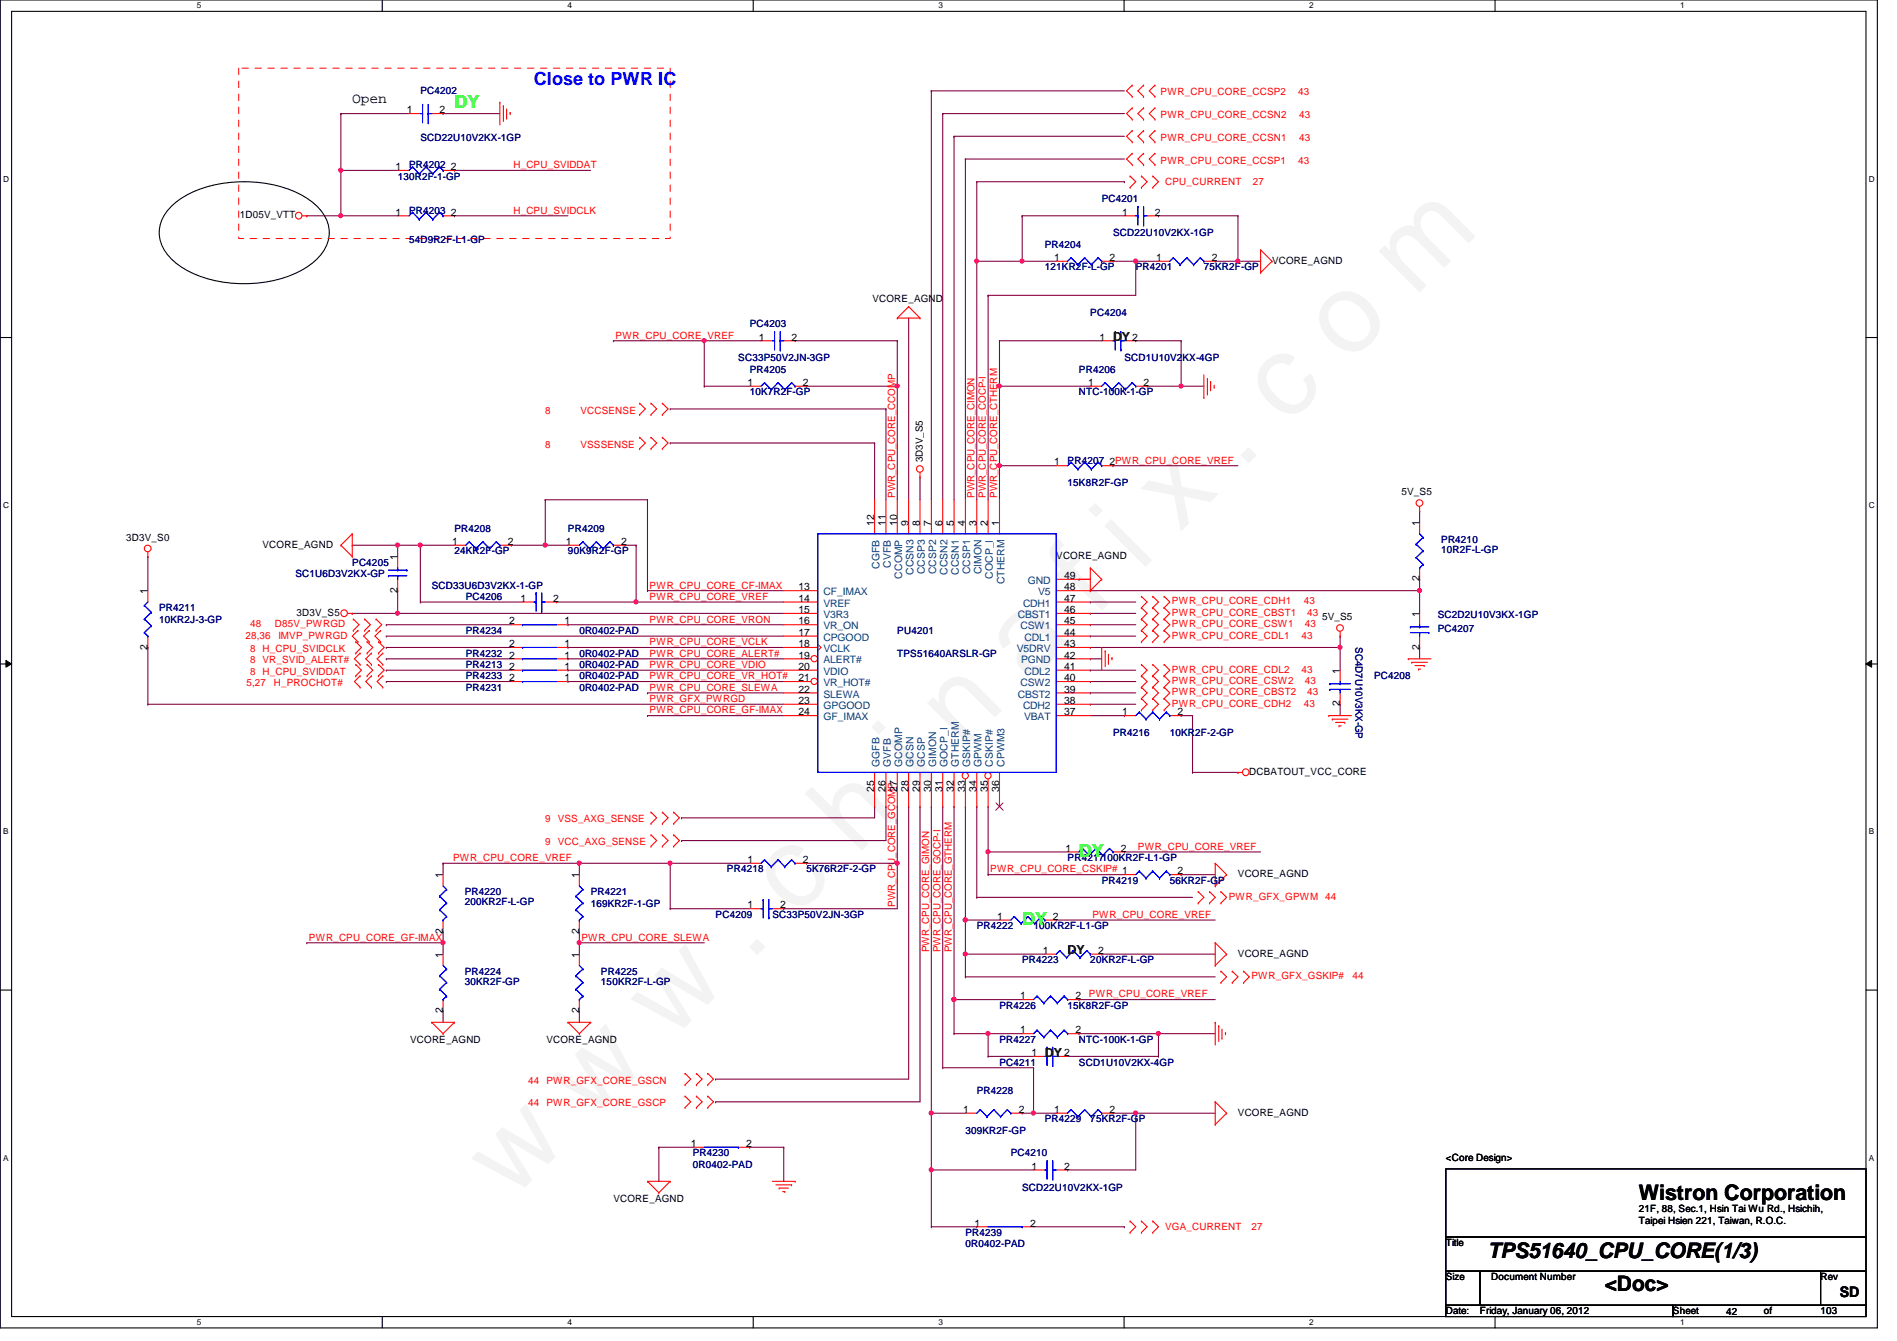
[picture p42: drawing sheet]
<svg xmlns="http://www.w3.org/2000/svg" width="297mm" height="210mm" viewBox="0 0 297 210" stroke-linecap="round" stroke-linejoin="round" font-family="sans-serif">
<defs><g id="words">
<text font-size="17.6" fill="#f0f" x="80.1" y="188" transform="rotate(-45 80.1 188)">w w w . c h i n a f i x . c o m</text>
<g font-size="3.3">
<text x="256.6" y="187.9">Wistron Corporation</text>
<text x="233" y="196.8">TPS51640_CPU_CORE(1/3)</text>
<text x="251.3" y="202.1">&lt;Doc&gt;</text>
</g>
<g font-size="2.8" fill="#0f0">
<text x="71.2" y="16.8">DY</text>
<text x="168.9" y="134.2">DY</text>
<text x="160.1" y="144.9">DY</text>
</g>
<text font-size="2.8" fill="#00f" x="83.6" y="13.3">Close to PWR IC</text>
<g font-size="2.3">
<text x="55.2" y="16.1">Open</text>
<text x="288.1" y="203">SD</text>
</g>
<g font-size="1.9" fill="#008000">
<text x="174.3" y="53.4">DY</text>
<text x="167.2" y="149.4">DY</text>
<text x="163.6" y="165.4">DY</text>
</g>
<g font-size="1.6">
<text x="63.7" y="17.7">1</text>
<text x="68.8" y="17.7">2</text>
<text x="61.9" y="26.6">1</text>
<text x="70.6" y="26.6">2</text>
<text x="37.5" y="34.2">1D05V_VTT</text>
<text x="61.9" y="33.7">1</text>
<text x="70.6" y="33.7">2</text>
<text x="175.7" y="33.7">1</text>
<text x="180.8" y="33.7">2</text>
<text x="165.1" y="40.9">1</text>
<text x="173.7" y="40.9">2</text>
<text x="181.1" y="40.9">1</text>
<text x="189.7" y="40.9">2</text>
<text x="199.2" y="41.3">VCORE_AGND</text>
<text x="136.6" y="47.3">VCORE_AGND</text>
<text x="118.8" y="53.3">1</text>
<text x="123.9" y="53.3">2</text>
<text x="172.2" y="53.3">1</text>
<text x="177.3" y="53.3">2</text>
<text x="117" y="60.4">1</text>
<text x="125.7" y="60.4">2</text>
<text x="170.4" y="60.4">1</text>
<text x="179.1" y="60.4">2</text>
<text x="144.5" y="72.3" transform="rotate(-90 144.5 72.3)">3D3V_S5</text>
<text x="165.1" y="72.9">1</text>
<text x="173.7" y="72.9">2PWR_CPU_CORE_VREF</text>
<text x="219.5" y="77.6">5V_S5</text>
<text x="136.9" y="82.3" transform="rotate(-90 136.9 82.3)">12</text>
<text x="138.7" y="82.3" transform="rotate(-90 138.7 82.3)">11</text>
<text x="140.5" y="82.3" transform="rotate(-90 140.5 82.3)">10</text>
<text x="142.2" y="82.3" transform="rotate(-90 142.2 82.3)">9</text>
<text x="144" y="82.3" transform="rotate(-90 144 82.3)">8</text>
<text x="145.8" y="82.3" transform="rotate(-90 145.8 82.3)">7</text>
<text x="147.6" y="82.3" transform="rotate(-90 147.6 82.3)">6</text>
<text x="149.3" y="82.3" transform="rotate(-90 149.3 82.3)">5</text>
<text x="151.1" y="82.3" transform="rotate(-90 151.1 82.3)">4</text>
<text x="152.9" y="82.3" transform="rotate(-90 152.9 82.3)">3</text>
<text x="154.7" y="82.3" transform="rotate(-90 154.7 82.3)">2</text>
<text x="156.5" y="82.3" transform="rotate(-90 156.5 82.3)">1</text>
<text x="222.2" y="82.3" transform="rotate(-90 222.2 82.3)">1</text>
<text x="19.8" y="84.7">3D3V_S0</text>
<text x="41.1" y="85.7">VCORE_AGND</text>
<text x="62.2" y="87.7" transform="rotate(-90 62.2 87.7)">1</text>
<text x="70.8" y="85.3">1</text>
<text x="79.5" y="85.3">2</text>
<text x="88.6" y="85.3">1</text>
<text x="97.3" y="85.3">2</text>
<text x="165.4" y="87.5">VCORE_AGND</text>
<text x="23.1" y="93" transform="rotate(-90 23.1 93)">1</text>
<text x="62.2" y="92.8" transform="rotate(-90 62.2 92.8)">2</text>
<text x="81.5" y="94.2">1</text>
<text x="86.6" y="94.2">2</text>
<text x="125" y="92.4">13</text>
<text x="125" y="94.2">14</text>
<text x="125" y="96">15</text>
<text x="166.6" y="92.4">48</text>
<text x="166.6" y="94.2">47</text>
<text x="166.6" y="96">46</text>
<text x="166.6" y="90.6">49</text>
<text x="222.2" y="91" transform="rotate(-90 222.2 91)">2</text>
<text x="23.1" y="101.7" transform="rotate(-90 23.1 101.7)">2</text>
<text x="46.4" y="96.4">3D3V_S5</text>
<text x="79.7" y="101.3">2</text>
<text x="79.7" y="97.7">2</text>
<text x="88.4" y="101.3">1</text>
<text x="88.4" y="97.7">1</text>
<text x="125" y="97.7">16</text>
<text x="125" y="99.5">17</text>
<text x="125" y="101.3">18</text>
<text x="166.6" y="97.7">45</text>
<text x="166.6" y="99.5">44</text>
<text x="166.6" y="101.3">43</text>
<text x="207" y="97.1">5V_S5</text>
<text x="222.2" y="101.7" transform="rotate(-90 222.2 101.7)">2</text>
<text x="222.2" y="96.6" transform="rotate(-90 222.2 96.6)">1</text>
<text x="79.7" y="104.9">2</text>
<text x="79.7" y="103.1">2</text>
<text x="79.7" y="106.6">2</text>
<text x="88.4" y="104.9">1</text>
<text x="88.4" y="103.1">1</text>
<text x="88.4" y="106.6">1</text>
<text x="125" y="103.1">19</text>
<text x="125" y="104.9">20</text>
<text x="125" y="106.6">21</text>
<text x="166.6" y="103.1">42</text>
<text x="166.6" y="104.9">41</text>
<text x="166.6" y="106.6">40</text>
<text x="209.8" y="105.5" transform="rotate(-90 209.8 105.5)">1</text>
<text x="125" y="108.4">22</text>
<text x="125" y="110.2">23</text>
<text x="125" y="112">24</text>
<text x="166.6" y="108.4">39</text>
<text x="166.6" y="110.2">38</text>
<text x="166.6" y="112">37</text>
<text x="175.7" y="112">1</text>
<text x="184.4" y="112">2</text>
<text x="209.8" y="110.6" transform="rotate(-90 209.8 110.6)">2</text>
<text x="136.9" y="123.9" transform="rotate(-90 136.9 123.9)">25</text>
<text x="138.7" y="123.9" transform="rotate(-90 138.7 123.9)">26</text>
<text x="140.5" y="123.9" transform="rotate(-90 140.5 123.9)">27</text>
<text x="142.2" y="123.9" transform="rotate(-90 142.2 123.9)">28</text>
<text x="144" y="123.9" transform="rotate(-90 144 123.9)">29</text>
<text x="145.8" y="123.9" transform="rotate(-90 145.8 123.9)">30</text>
<text x="147.6" y="123.9" transform="rotate(-90 147.6 123.9)">31</text>
<text x="149.3" y="123.9" transform="rotate(-90 149.3 123.9)">32</text>
<text x="151.1" y="123.9" transform="rotate(-90 151.1 123.9)">33</text>
<text x="152.9" y="123.9" transform="rotate(-90 152.9 123.9)">34</text>
<text x="154.7" y="123.9" transform="rotate(-90 154.7 123.9)">35</text>
<text x="156.5" y="123.9" transform="rotate(-90 156.5 123.9)">36</text>
<text x="195.6" y="121.3">DCBATOUT_VCC_CORE</text>
<text x="69.3" y="137.5" transform="rotate(-90 69.3 137.5)">1</text>
<text x="90.7" y="137.5" transform="rotate(-90 90.7 137.5)">1</text>
<text x="117" y="135.1">1</text>
<text x="125.7" y="135.1">2</text>
<text x="166.8" y="133.3">1</text>
<text x="175.5" y="133.3">2</text>
<text x="184.4" y="136.9">2</text>
<text x="193.8" y="137.3">VCORE_AGND</text>
<text x="117" y="142.2">1</text>
<text x="122.2" y="142.2">2</text>
<text x="156.2" y="144">1</text>
<text x="164.8" y="144">2</text>
<text x="69.3" y="149.9" transform="rotate(-90 69.3 149.9)">1</text>
<text x="69.3" y="146.1" transform="rotate(-90 69.3 146.1)">2</text>
<text x="90.7" y="149.9" transform="rotate(-90 90.7 149.9)">1</text>
<text x="90.7" y="146.1" transform="rotate(-90 90.7 146.1)">2</text>
<text x="163.3" y="149.3">1</text>
<text x="172" y="149.3">2</text>
<text x="193.8" y="149.7">VCORE_AGND</text>
<text x="69.3" y="158.6" transform="rotate(-90 69.3 158.6)">2</text>
<text x="90.7" y="158.6" transform="rotate(-90 90.7 158.6)">2</text>
<text x="159.7" y="156.4">1</text>
<text x="159.7" y="161.8">1</text>
<text x="168.4" y="156.4">2</text>
<text x="168.4" y="161.8">2</text>
<text x="64.2" y="163.2">VCORE_AGND</text>
<text x="85.6" y="163.2">VCORE_AGND</text>
<text x="161.5" y="165.3">1</text>
<text x="166.6" y="165.3">2</text>
<text x="108.2" y="179.5">1</text>
<text x="116.8" y="179.5">2</text>
<text x="150.8" y="174.2">1</text>
<text x="159.5" y="174.2">2</text>
<text x="165.1" y="174.2">1</text>
<text x="173.7" y="174.2">2</text>
<text x="193.8" y="174.6">VCORE_AGND</text>
<text x="161.5" y="183.1">1</text>
<text x="166.6" y="183.1">2</text>
<text x="226.4" y="181.7">&lt;Core Design&gt;</text>
<text x="96.1" y="188.1">VCORE_AGND</text>
<text x="152.6" y="192">1</text>
<text x="161.3" y="192">2</text>
<text x="256.6" y="189.7">21F, 88, Sec.1, Hsin Tai Wu Rd., Hsichih,</text>
<text x="256.6" y="191.6">Taipei Hsien 221, Taiwan, R.O.C.</text>
<text x="226.4" y="195.1">Title</text>
<text x="226.4" y="200.4">Size</text>
<text x="233.5" y="200.4">Document Number</text>
<text x="285.1" y="200.4">Rev</text>
<text x="226.4" y="205.7">Date:</text>
<text x="231.7" y="205.7">Friday, January 06, 2012</text>
<text x="262" y="205.7">Sheet</text>
<text x="270.3" y="205.9">42</text>
<text x="276.2" y="205.7">of</text>
<text x="285.1" y="205.7">103</text>
</g>
<g font-size="1.6" fill="#000080">
<text x="65.8" y="14.8">PC4202</text>
<text x="65.8" y="22.1">SCD22U10V2KX-1GP</text>
<text x="62.3" y="28.1">130R2F-1-GP</text>
<text x="64" y="26.3">PR4202</text>
<text x="64" y="33.4">PR4203</text>
<text x="172.5" y="31.7">PC4201</text>
<text x="64" y="38.1">54D9R2F-L1-GP</text>
<text x="163.6" y="38.8">PR4204</text>
<text x="174.3" y="37">SCD22U10V2KX-1GP</text>
<text x="163.6" y="42.3">121KR2F-L-GP</text>
<text x="177.8" y="42.3">PR4201</text>
<text x="188.5" y="42.3">75KR2F-GP</text>
<text x="117.4" y="51.2">PC4203</text>
<text x="170.7" y="49.4">PC4204</text>
<text x="115.6" y="56.6">SC33P50V2JN-3GP</text>
<text x="117.4" y="58.3">PR4205</text>
<text x="168.9" y="58.3">PR4206</text>
<text x="176.1" y="56.6">SCD1U10V2KX-4GP</text>
<text x="117.4" y="61.9">10K7R2F-GP</text>
<text x="168.9" y="61.9">NTC-100K-1-GP</text>
<text x="167.2" y="72.6">PR4207</text>
<text x="167.2" y="76.1">15K8R2F-GP</text>
<text x="71.2" y="83.2">PR4208</text>
<text x="88.9" y="83.2">PR4209</text>
<text x="55.2" y="88.6">PC4205</text>
<text x="71.2" y="86.8">24KR2F-GP</text>
<text x="88.9" y="86.8">90K9R2F-GP</text>
<text x="225.7" y="85">PR4210</text>
<text x="225.7" y="86.6">10R2F-L-GP</text>
<text x="24.9" y="95.7">PR4211</text>
<text x="46.3" y="90.3">SC1U6D3V2KX-GP</text>
<text x="67.6" y="92.1">SCD33U6D3V2KX-1-GP</text>
<text x="72.9" y="93.9">PC4206</text>
<text x="24.9" y="97.5">10KR2J-3-GP</text>
<text x="72.9" y="99.2">PR4234</text>
<text x="90.7" y="99.2">0R0402-PAD</text>
<text x="140.5" y="99.2">PU4201</text>
<text x="212.3" y="101.3" transform="rotate(90 212.3 101.3)">SC4D7U10V3KX-GP</text>
<text x="225.1" y="98.9">PC4207</text>
<text x="225.1" y="96.7">SC2D2U10V3KX-1GP</text>
<text x="72.9" y="102.8">PR4232</text>
<text x="72.9" y="106.3">PR4233</text>
<text x="72.9" y="104.6">PR4213</text>
<text x="90.7" y="102.8">0R0402-PAD</text>
<text x="90.7" y="106.3">0R0402-PAD</text>
<text x="90.7" y="104.6">0R0402-PAD</text>
<text x="140.5" y="102.8">TPS51640ARSLR-GP</text>
<text x="215.2" y="106.3">PC4208</text>
<text x="72.9" y="108.1">PR4231</text>
<text x="90.7" y="108.1">0R0402-PAD</text>
<text x="174.3" y="115.2">PR4216</text>
<text x="183.2" y="115.2">10KR2F-2-GP</text>
<text x="113.8" y="136.6">PR4218</text>
<text x="126.3" y="136.6">5K76R2F-2-GP</text>
<text x="167.2" y="134.8">PR4217100KR2F-L1-GP</text>
<text x="72.8" y="140.1">PR4220</text>
<text x="72.8" y="141.7">200KR2F-L-GP</text>
<text x="92.5" y="140.1">PR4221</text>
<text x="92.5" y="141.9">169KR2F-1-GP</text>
<text x="112.1" y="143.7">PC4209</text>
<text x="120.9" y="143.7">SC33P50V2JN-3GP</text>
<text x="172.5" y="138.3">PR4219</text>
<text x="183.2" y="138.3">56KR2F-GP</text>
<text x="152.9" y="145.5">PR4222</text>
<text x="161.8" y="145.5">100KR2F-L1-GP</text>
<text x="72.8" y="152.6">PR4224</text>
<text x="72.8" y="154.2">30KR2F-GP</text>
<text x="94.1" y="152.6">PR4225</text>
<text x="94.1" y="154.2">150KR2F-L-GP</text>
<text x="160.1" y="150.8">PR4223</text>
<text x="170.7" y="150.8">20KR2F-L-GP</text>
<text x="156.5" y="157.9">PR4226</text>
<text x="167.2" y="157.9">15K8R2F-GP</text>
<text x="156.5" y="166.8">PC4211</text>
<text x="156.5" y="163.2">PR4227</text>
<text x="168.9" y="166.8">SCD1U10V2KX-4GP</text>
<text x="168.9" y="163.2">NTC-100K-1-GP</text>
<text x="152.9" y="171.2">PR4228</text>
<text x="151.2" y="177.5">309KR2F-GP</text>
<text x="163.6" y="175.7">PR4229</text>
<text x="170.7" y="175.7">75KR2F-GP</text>
<text x="108.5" y="181">PR4230</text>
<text x="108.5" y="182.8">0R0402-PAD</text>
<text x="158.3" y="181">PC4210</text>
<text x="160.1" y="186.4">SCD22U10V2KX-1GP</text>
<text x="151.2" y="193.5">PR4239</text>
<text x="151.2" y="195.2">0R0402-PAD</text>
</g>
<g font-size="1.6" fill="#f00">
<text x="181.7" y="14.9">PWR_CPU_CORE_CCSP2</text>
<text x="203.3" y="14.9">43</text>
<text x="181.7" y="18.5">PWR_CPU_CORE_CCSN2</text>
<text x="181.7" y="22.1">PWR_CPU_CORE_CCSN1</text>
<text x="203.5" y="18.5">43</text>
<text x="203.5" y="22.1">43</text>
<text x="80.4" y="26.3">H_CPU_SVIDDAT</text>
<text x="181.7" y="25.6">PWR_CPU_CORE_CCSP1</text>
<text x="182.5" y="29">CPU_CURRENT</text>
<text x="196.2" y="29">27</text>
<text x="203.3" y="25.6">43</text>
<text x="80.4" y="33.4">H_CPU_SVIDCLK</text>
<text x="96.4" y="53">PWR_CPU_CORE_VREF</text>
<text x="85.4" y="64.7">8</text>
<text x="90.9" y="64.7">VCCSENSE</text>
<text x="85.4" y="70.1">8</text>
<text x="90.9" y="70.1">VSSSENSE</text>
<text x="140.2" y="77.9" transform="rotate(-90 140.2 77.9)">PWR_CPU_CORE_CCOMP</text>
<text x="152.6" y="77.9" transform="rotate(-90 152.6 77.9)">PWR_CPU_CORE_CIMON</text>
<text x="154.4" y="77.9" transform="rotate(-90 154.4 77.9)">PWR_CPU_CORE_COCP-I</text>
<text x="156.2" y="77.9" transform="rotate(-90 156.2 77.9)">PWR_CPU_CORE_CTHERM</text>
<text x="101.7" y="93.9">PWR_CPU_CORE_VREF</text>
<text x="101.7" y="92.1">PWR_CPU_CORE_CF-IMAX</text>
<text x="183.5" y="94.6">PWR_CPU_CORE_CDH1</text>
<text x="204.2" y="94.6">43</text>
<text x="38.4" y="99.9">28,36</text>
<text x="39.2" y="98.2">48</text>
<text x="43" y="98.2">D85V_PWRGD</text>
<text x="43.6" y="99.9">IMVP_PWRGD</text>
<text x="101.7" y="101">PWR_CPU_CORE_VCLK</text>
<text x="101.7" y="97.5">PWR_CPU_CORE_VRON</text>
<text x="183.5" y="99.9">PWR_CPU_CORE_CDL1</text>
<text x="183.5" y="96.4">PWR_CPU_CORE_CBST1</text>
<text x="183.5" y="98.2">PWR_CPU_CORE_CSW1</text>
<text x="203.8" y="99.9">43</text>
<text x="204.3" y="98.2">43</text>
<text x="204.7" y="96.4">43</text>
<text x="38.6" y="107.4">5,27</text>
<text x="39.2" y="105.6">8 H_CPU_SVIDDAT</text>
<text x="39.2" y="103.8">8 VR_SVID_ALERT#</text>
<text x="39.2" y="102.1">8 H_CPU_SVIDCLK</text>
<text x="42.9" y="107.4">H_PROCHOT#</text>
<text x="101.7" y="102.8">PWR_CPU_CORE_ALERT#</text>
<text x="101.7" y="106.3">PWR_CPU_CORE_VR_HOT#</text>
<text x="101.7" y="104.6">PWR_CPU_CORE_VDIO</text>
<text x="183.5" y="105.3">PWR_CPU_CORE_CDL2</text>
<text x="183.5" y="107.1">PWR_CPU_CORE_CSW2</text>
<text x="203.8" y="105.3">43</text>
<text x="204.3" y="107.1">43</text>
<text x="101.7" y="109.9">PWR_GFX_PWRGD</text>
<text x="101.7" y="111.7">PWR_CPU_CORE_GF-IMAX</text>
<text x="101.7" y="108.1">PWR_CPU_CORE_SLEWA</text>
<text x="183.5" y="108.8">PWR_CPU_CORE_CBST2</text>
<text x="183.5" y="110.6">PWR_CPU_CORE_CDH2</text>
<text x="204.2" y="110.6">43</text>
<text x="204.7" y="108.8">43</text>
<text x="85.4" y="128.7">9 VSS_AXG_SENSE</text>
<text x="70.9" y="134.8">PWR_CPU_CORE_VREF</text>
<text x="85.4" y="132.3">9 VCC_AXG_SENSE</text>
<text x="155.1" y="136.6">PWR_CPU_CORE_CSKIP# 1</text>
<text x="178.2" y="133">PWR_CPU_CORE_VREF</text>
<text x="140.2" y="141.9" transform="rotate(-90 140.2 141.9)">PWR_CPU_CORE_GCOMP</text>
<text x="171.1" y="143.7">PWR_CPU_CORE_VREF</text>
<text x="192.4" y="140.8">PWR_GFX_GPWM 44</text>
<text x="48.4" y="147.2">PWR_CPU_CORE_GF-IMAX</text>
<text x="91.1" y="147.2">PWR_CPU_CORE_SLEWA</text>
<text x="145.5" y="149" transform="rotate(-90 145.5 149)">PWR_CPU_CORE_GIMON</text>
<text x="147.3" y="149" transform="rotate(-90 147.3 149)">PWR_CPU_CORE_GOCP-I</text>
<text x="149.1" y="149" transform="rotate(-90 149.1 149)">PWR_CPU_CORE_GTHERM</text>
<text x="196" y="153.3">PWR_GFX_GSKIP#</text>
<text x="211.8" y="153.3">44</text>
<text x="170.5" y="156.1">PWR_CPU_CORE_VREF</text>
<text x="82.7" y="169.6">44 PWR_GFX_CORE_GSCN</text>
<text x="82.7" y="173.2">44 PWR_GFX_CORE_GSCP</text>
<text x="182.5" y="192.6">VGA_CURRENT</text>
<text x="196" y="192.6">27</text>
</g>
<g font-size="1.6" fill="#004080">
<text x="137.7" y="89" transform="rotate(-90 137.7 89)">CGFB</text>
<text x="139.5" y="88.9" transform="rotate(-90 139.5 88.9)">CVFB</text>
<text x="144.8" y="89.9" transform="rotate(-90 144.8 89.9)">CCSP3</text>
<text x="146.6" y="89.9" transform="rotate(-90 146.6 89.9)">CCSP2</text>
<text x="151.9" y="89.9" transform="rotate(-90 151.9 89.9)">CCSP1</text>
<text x="153.7" y="89.9" transform="rotate(-90 153.7 89.9)">CIMON</text>
<text x="128.9" y="93.2">CF_IMAX</text>
<text x="128.9" y="95">VREF</text>
<text x="141.3" y="90.6" transform="rotate(-90 141.3 90.6)">CCOMP</text>
<text x="143" y="90" transform="rotate(-90 143 90)">CCSN3</text>
<text x="148.4" y="90" transform="rotate(-90 148.4 90)">CCSN2</text>
<text x="150.2" y="90" transform="rotate(-90 150.2 90)">CCSN1</text>
<text x="155.5" y="90.6" transform="rotate(-90 155.5 90.6)">COCP_I</text>
<text x="157.3" y="91.5" transform="rotate(-90 157.3 91.5)">CTHERM</text>
<text x="160.2" y="95">CDH1</text>
<text x="160.9" y="91.4">GND</text>
<text x="162.6" y="93.2">V5</text>
<text x="128.9" y="96.7">V3R3</text>
<text x="128.9" y="98.5">VR_ON</text>
<text x="128.9" y="100.3">CPGOOD</text>
<text x="159.4" y="96.7">CBST1</text>
<text x="159.8" y="98.5">CSW1</text>
<text x="160.4" y="100.3">CDL1</text>
<text x="128.9" y="102.1">VCLK</text>
<text x="128.9" y="103.8">ALERT#</text>
<text x="128.9" y="105.6">VDIO</text>
<text x="128.9" y="107.4">VR_HOT#</text>
<text x="159.2" y="102.1">V5DRV</text>
<text x="159.8" y="107.4">CSW2</text>
<text x="159.9" y="103.8">PGND</text>
<text x="160.4" y="105.6">CDL2</text>
<text x="128.9" y="109.2">SLEWA</text>
<text x="128.9" y="111">GPGOOD</text>
<text x="128.9" y="112.7">GF_IMAX</text>
<text x="159.4" y="109.2">CBST2</text>
<text x="160.2" y="111">CDH2</text>
<text x="160.4" y="112.7">VBAT</text>
<text x="137.7" y="120" transform="rotate(-90 137.7 120)">GGFB</text>
<text x="139.5" y="120" transform="rotate(-90 139.5 120)">GVFB</text>
<text x="141.3" y="120" transform="rotate(-90 141.3 120)">GCOMP</text>
<text x="143" y="120" transform="rotate(-90 143 120)">GCSN</text>
<text x="144.8" y="120" transform="rotate(-90 144.8 120)">GCSP</text>
<text x="146.6" y="120" transform="rotate(-90 146.6 120)">GIMON</text>
<text x="148.4" y="120" transform="rotate(-90 148.4 120)">GOCP_I</text>
<text x="150.2" y="120" transform="rotate(-90 150.2 120)">GTHERM</text>
<text x="151.9" y="120" transform="rotate(-90 151.9 120)">GSKIP#</text>
<text x="153.7" y="120" transform="rotate(-90 153.7 120)">GPWM</text>
<text x="155.5" y="120" transform="rotate(-90 155.5 120)">CSKIP#</text>
<text x="157.3" y="120" transform="rotate(-90 157.3 120)">CPWM3</text>
</g>
<text font-size="1.6" fill="#fff" x="171.1" y="111.7">N221068268</text>
<g font-size="1.3">
<text x="30.8" y="1.3">5</text>
<text x="88.9" y="1.3">4</text>
<text x="146.9" y="1.3">3</text>
<text x="205" y="1.3">2</text>
<text x="263.1" y="1.3">1</text>
<text x=".5" y="28.4">D</text>
<text x="292.6" y="28.4">D</text>
<text x=".5" y="79.5">C</text>
<text x="292.6" y="79.5">C</text>
<text x=".5" y="130.6">B</text>
<text x="292.6" y="130.6">B</text>
<text x=".5" y="181.7">A</text>
<text x="292.6" y="181.7">A</text>
<text x="30.8" y="207.4">5</text>
<text x="88.9" y="207.4">4</text>
<text x="146.9" y="207.4">3</text>
<text x="205" y="207.4">2</text>
<text x="263.1" y="207.4">1</text>
</g>
</g></defs>
<path d="M0 0h294v207.9h-294zM1.8 1.8h290.4v204.3h-290.4z" fill="none" stroke="#000" stroke-width=".17"/>
<g fill="#fff">
<path d="M30.8 .2h.7v1.4h-.7z"/>
<path d="M30.8 206.2h.7v1.4h-.7z"/>
</g>
<path d="M59.9 0v1.8M59.9 206.1v1.8" fill="none" stroke="#000" stroke-width=".17"/>
<g fill="#fff">
<path d="M88.9 .2h.6v1.4h-.6z"/>
<path d="M88.9 206.2h.6v1.4h-.6z"/>
</g>
<path d="M117.9 0v1.8M117.9 206.1v1.8" fill="none" stroke="#000" stroke-width=".17"/>
<g fill="#fff">
<path d="M146.9 .2h.7v1.4h-.7z"/>
<path d="M146.9 206.2h.7v1.4h-.7z"/>
</g>
<path d="M176 0v1.8M176 206.1v1.8" fill="none" stroke="#000" stroke-width=".17"/>
<g fill="#fff">
<path d="M205 .2h.7v1.4h-.7z"/>
<path d="M205 206.2h.7v1.4h-.7z"/>
</g>
<path d="M234.1 0v1.8M234.1 206.1v1.8" fill="none" stroke="#000" stroke-width=".17"/>
<g fill="#fff">
<path d="M263.1 .2h.7v1.4h-.7z"/>
<path d="M263.1 206.2h.7v1.4h-.7z"/>
<path d="M.5 27.3h.9v1.4h-.9z"/>
<path d="M292.6 27.3h.9v1.4h-.9z"/>
<path d="M.5 78.4h.9v1.4h-.9z"/>
<path d="M292.6 78.4h.9v1.4h-.9z"/>
</g>
<path d="M0 52.8h1.8M292.2 52.8h1.8" fill="none" stroke="#000" stroke-width=".17"/>
<g fill="#fff">
<path d="M.5 129.5h.8v1.4h-.8z"/>
<path d="M292.6 129.5h.9v1.4h-.9z"/>
</g>
<path d="M0 103.9h1.8M292.2 103.9h1.8" fill="none" stroke="#000" stroke-width=".17"/>
<path d="M.9 103.4l.9 .5-.9 .5zM292.2 103.9l.9-.5v1z" fill="#000"/>
<path d="M.9 103.4l.9 .5-.9 .5zM292.2 103.9l.9-.5v1z" fill="none" stroke="#000" stroke-width=".16"/>
<g fill="#fff">
<path d="M.5 180.5h.8v1.4h-.8z"/>
<path d="M292.6 180.5h.9v1.4h-.9z"/>
</g>
<path d="M0 155h1.8M292.2 155h1.8" fill="none" stroke="#000" stroke-width=".17"/>
<g fill="none" stroke="#800040" stroke-width=".17">
<path d="M104.9 69.3h32M104.9 64h33.8M23.2 87.1h.1M23.2 87.1v5.4M60.5 97.8h.1M60.5 97.8h19.5M62.3 85.3h.1M62.3 85.3h3.5M142.3 126.2v42.7h-30.2M144.1 126.2v46.3h-32M145.8 126.2v48M147.6 126.2v40.9"/>
<path d="M149.4 126.2v30.3M48 147.6h.1M48 147.6h21.4M151.2 152.9h39.1"/>
</g>
<circle cx="62.2" cy="85.3" r=".32" fill="#f0f"/>
<circle cx="62.2" cy="85.3" r=".32" fill="none" stroke="#f0f" stroke-width=".17"/>
<g fill="none" stroke="#800040" stroke-width=".17">
<path d="M145.8 14.2h.1M145.8 14.2h30.3M145.8 14.2v64M147.6 17.8h.1M147.6 17.8v60.4M147.6 17.8h28.5M48 33.8h.1M48 33.8h14.3M53.4 33.8h.1M53.4 26.7h.1M53.4 26.7h8.9M53.4 26.7v7.1"/>
<path d="M149.4 21.3h.1M149.4 21.3v56.9M149.4 21.3h26.7M151.2 24.9v53.3M170.7 92.5h51.6M106.7 131.6h32M106.7 128h30.2"/>
</g>
<circle cx="53.4" cy="33.8" r=".32" fill="#f0f"/>
<circle cx="53.4" cy="33.8" r=".32" fill="none" stroke="#f0f" stroke-width=".17"/>
<circle cx="53.4" cy="26.6" r=".32" fill="#f0f"/>
<circle cx="53.4" cy="26.6" r=".32" fill="none" stroke="#f0f" stroke-width=".17"/>
<path d="M65.8 85.3h.1M65.8 85.3v8.9" fill="none" stroke="#800040" stroke-width=".17"/>
<circle cx="65.8" cy="85.3" r=".32" fill="#f0f"/>
<circle cx="65.8" cy="85.3" r=".32" fill="none" stroke="#f0f" stroke-width=".17"/>
<g fill="none" stroke="#800040" stroke-width=".17">
<path d="M53.4 17.8h.1M53.4 17.8h10.6M69.4 17.8h.1M69.4 17.8h8.9M55.2 96h.1M62.3 85.3h.1M62.3 92.5h.1M62.3 85.3v1.8M62.3 92.5v3.5h-7.1M65.8 94.2h.1M65.8 85.3h.1M65.8 94.2h16"/>
<path d="M65.8 85.3h5.4M152.9 140.5h33.8"/>
</g>
<circle cx="62.2" cy="96" r=".32" fill="#f0f"/>
<circle cx="62.2" cy="96" r=".32" fill="none" stroke="#f0f" stroke-width=".17"/>
<g fill="none" stroke="#800040" stroke-width=".17">
<path d="M53.4 17.8h.1M53.4 17.8v8.9M142.3 49.8v28.4M152.9 40.9v37.3M154.7 46.2v32M55.2 85.3h.1M55.2 85.3h7.1M60.5 99.6h.1M60.5 99.6h62.2M62.3 96h.1M62.3 96h60.4M88.9 97.8h33.8"/>
<path d="M23.2 101.3h.1M23.2 110.2h.1M23.2 101.3v8.9M23.2 110.2h99.5M60.5 101.3h.1M60.5 103.1h.1M60.5 104.9h.1M60.5 106.7h.1M60.5 101.3h19.5M60.5 103.1h19.5M60.5 104.9h19.5M60.5 106.7h19.5"/>
<path d="M88.9 101.3h33.8M88.9 103.1h33.8M88.9 104.9h33.8M88.9 106.7h33.8M170.7 101.3h39.1"/>
</g>
<g fill="none" stroke="#f00" stroke-width=".17">
<path d="M64 17.8h1.8M67.6 17.8h1.8M78.3 16h.1M78.3 16v3.6M78.8 16.6h.1M78.8 16.6v2.4M79.3 18.5h.1M79.3 17.1v1.4M79.9 17.6h.1M79.9 17.6v.3M177.3 15.1h.1M177.3 13.3h.1"/>
<path d="M177.3 18.7h.1M177.3 16.9h.1M177.3 16.9l-.9 .9 .9 .9M177.3 13.3l-.9 .9 .9 .9M179.1 13.3h.1M179.1 15.1h.1M179.1 16.9h.1M179.1 18.7h.1M179.1 13.3l-.9 .9 .9 .9M179.1 16.9l-.9 .9 .9 .9M180.8 15.1h.1M180.8 13.3h.1"/>
<path d="M180.8 18.7h.1M180.8 16.9h.1M180.8 13.3l-.8 .9 .8 .9M180.8 16.9l-.8 .9 .8 .9M47.3 33.8h.7M48 33.8h.1M62.3 33.8h1.7M62.3 26.7h1.7M177.3 22.2h.1M177.3 20.4h.1M177.3 24h.1M177.3 20.4l-.9 .9 .9 .9"/>
<path d="M177.3 24l-.9 .9M179.1 20.4h.1M179.1 22.2h.1M179.1 24h.1M179.1 20.4l-.9 .9 .9 .9M179.1 24l-.9 .9M180.8 22.2h.1M180.8 20.4h.1M180.8 24h.1M180.8 20.4l-.8 .9 .8 .9M180.8 24l-.8 .9M23.2 87.1h.1"/>
<path d="M23.2 86.4v.7M23.2 92.5v1.7M23.2 99.6v1.7M53.4 85.3h.1M53.4 85.3l1.8 1.8M54.4 96h.8M55.2 96h.1M55.2 83.6h.1M55.2 87.1h.1M55.2 83.6v3.5M55.2 83.6l-1.8 1.7M55.3 98.7h.1"/>
<path d="M55.3 96.9h.1M55.3 96.9l.9 .9-.9 .9M56 98.7h.1M56 98.7l-.8 .9 .8 .9M57.1 96.9h.1M57.1 98.7h.1M57.1 96.9l.9 .9-.9 .9M57.8 98.7h.1M57.8 98.7l-.9 .9 .9 .9M58.9 98.7h.1M58.9 96.9h.1M58.9 96.9l.9 .9-.9 .9"/>
<path d="M59.6 98.7h.1M59.6 98.7l-.9 .9 .9 .9M62.3 87.1v1.8M62.3 90.7v1.8M55.7 105.8h.1M55.7 104h.1M55.7 102.2h.1M55.7 100.5h.1M55.7 104l.9 .9-.9 .9M55.7 100.5l.9 .8-.9 .9M56 100.5h.1M56.4 104h.1"/>
<path d="M56.4 102.2h.1M56.4 107.6h.1M56.4 105.8h.1M56.4 105.8l-.9 .9 .9 .9M56.4 102.2l-.9 .9 .9 .9M57.5 104h.1M57.5 105.8h.1M57.5 100.5h.1M57.5 102.2h.1M57.5 104l.9 .9-.9 .9M57.5 100.5l.9 .8-.9 .9M57.8 100.5h.1"/>
<path d="M58.2 102.2h.1M58.2 104h.1M58.2 105.8h.1M58.2 107.6h.1M58.2 102.2l-.9 .9 .9 .9M58.2 105.8l-.9 .9 .9 .9M59.3 105.8h.1M59.3 104h.1M59.3 102.2h.1M59.3 100.5h.1M59.3 100.5l.9 .8-.9 .9M59.3 104l.9 .9-.9 .9"/>
<path d="M59.6 100.5h.1M59.9 104h.1M59.9 102.2h.1M59.9 107.6h.1M59.9 105.8h.1M59.9 102.2l-.8 .9 .8 .9M59.9 105.8l-.8 .9 .8 .9"/>
<circle cx="46.8" cy="33.8" r=".52"/>
<circle cx="23.1" cy="85.8" r=".52"/>
<circle cx="53.9" cy="96" r=".52"/>
</g>
<path d="M26.5 32.7a15.1 15.1 0 0 1 10.1-4.2 18.9 18.9 0 0 1 11.6 2.6 6.6 6.6 0 0 1 3.4 5.3 6.6 6.6 0 0 1-3.4 5.3 19.9 19.9 0 0 1-16.2 1.8 11.3 11.3 0 0 1-6.2-4.2 5.2 5.2 0 0 1 .7-6.6zM226.4 183h65.8v10.6h-65.8zM226.4 193.6h65.8v5.4h-65.8zM226.4 199h5.3v5.3h-5.3zM231.7 199h53.4v5.3h-53.4zM285.1 199h7.1v5.3h-7.1zM226.4 204.3h35.6v1.8h-35.6zM262 204.3h30.2v1.8h-30.2z" fill="none" stroke="#000" stroke-width=".17"/>
<path d="M37.4 10.7h67.5v26.6h-67.5z" fill="none" stroke="#f00" stroke-width=".16" stroke-dasharray="1 1 1 1 1 1 1 1"/>
<g fill="none" stroke="#00f" stroke-width=".17">
<path d="M65.8 17.8h.4M66.2 17.8h.1M66.2 16.3h.1M66.2 16.3v2.9M67.1 17.8h.1M67.1 19.2h.1M67.1 17.8h.5M67.1 16.3v2.9M64.6 26.1h.1M64.6 33.2h.1M64.6 26.1l-.6 .6M64.6 26.1l1.1 1.1"/>
<path d="M64.6 33.2l-.6 .6M64.6 33.2l1.1 1.1M65.7 27.2h.1M65.7 34.3h.1M66.7 26.1h.1M66.7 33.2h.1M66.7 26.1l-1 1.1M66.7 26.1l1.1 1.1M66.7 33.2l-1 1.1M66.7 33.2l1.1 1.1M22.6 94.8h.1M22.6 96.9h.1"/>
<path d="M22.6 99h.1M22.6 94.8l1.1 1M22.6 96.9l1.1 1.1M22.6 99l.6 .6M23.2 99.6h.1M23.2 94.2l-.6 .6M23.7 95.8h.1M23.7 98h.1M23.7 95.8l-1.1 1.1M23.7 98l-1.1 1M60.8 90.1h.1M60.8 89.2h2.9"/>
<path d="M60.8 90.1h2.9M62.3 89.2h.1M62.3 90.1h.1M62.3 88.9v.3M62.3 90.1v.6M63.7 89.2h.1M128.1 83.6h37.3v37.3h-37.3z"/>
</g>
<circle cx="62.2" cy="85.3" r=".32" fill="#f0f"/>
<circle cx="62.2" cy="85.3" r=".32" fill="none" stroke="#f0f" stroke-width=".17"/>
<circle cx="53.4" cy="33.8" r=".32" fill="#f0f"/>
<circle cx="53.4" cy="33.8" r=".32" fill="none" stroke="#f0f" stroke-width=".17"/>
<circle cx="53.4" cy="26.6" r=".32" fill="#f0f"/>
<circle cx="53.4" cy="26.6" r=".32" fill="none" stroke="#f0f" stroke-width=".17"/>
<circle cx="65.8" cy="85.3" r=".32" fill="#f0f"/>
<circle cx="65.8" cy="85.3" r=".32" fill="none" stroke="#f0f" stroke-width=".17"/>
<circle cx="62.2" cy="96" r=".32" fill="#f0f"/>
<circle cx="62.2" cy="96" r=".32" fill="none" stroke="#f0f" stroke-width=".17"/>
<use href="#words"/>
</svg>
